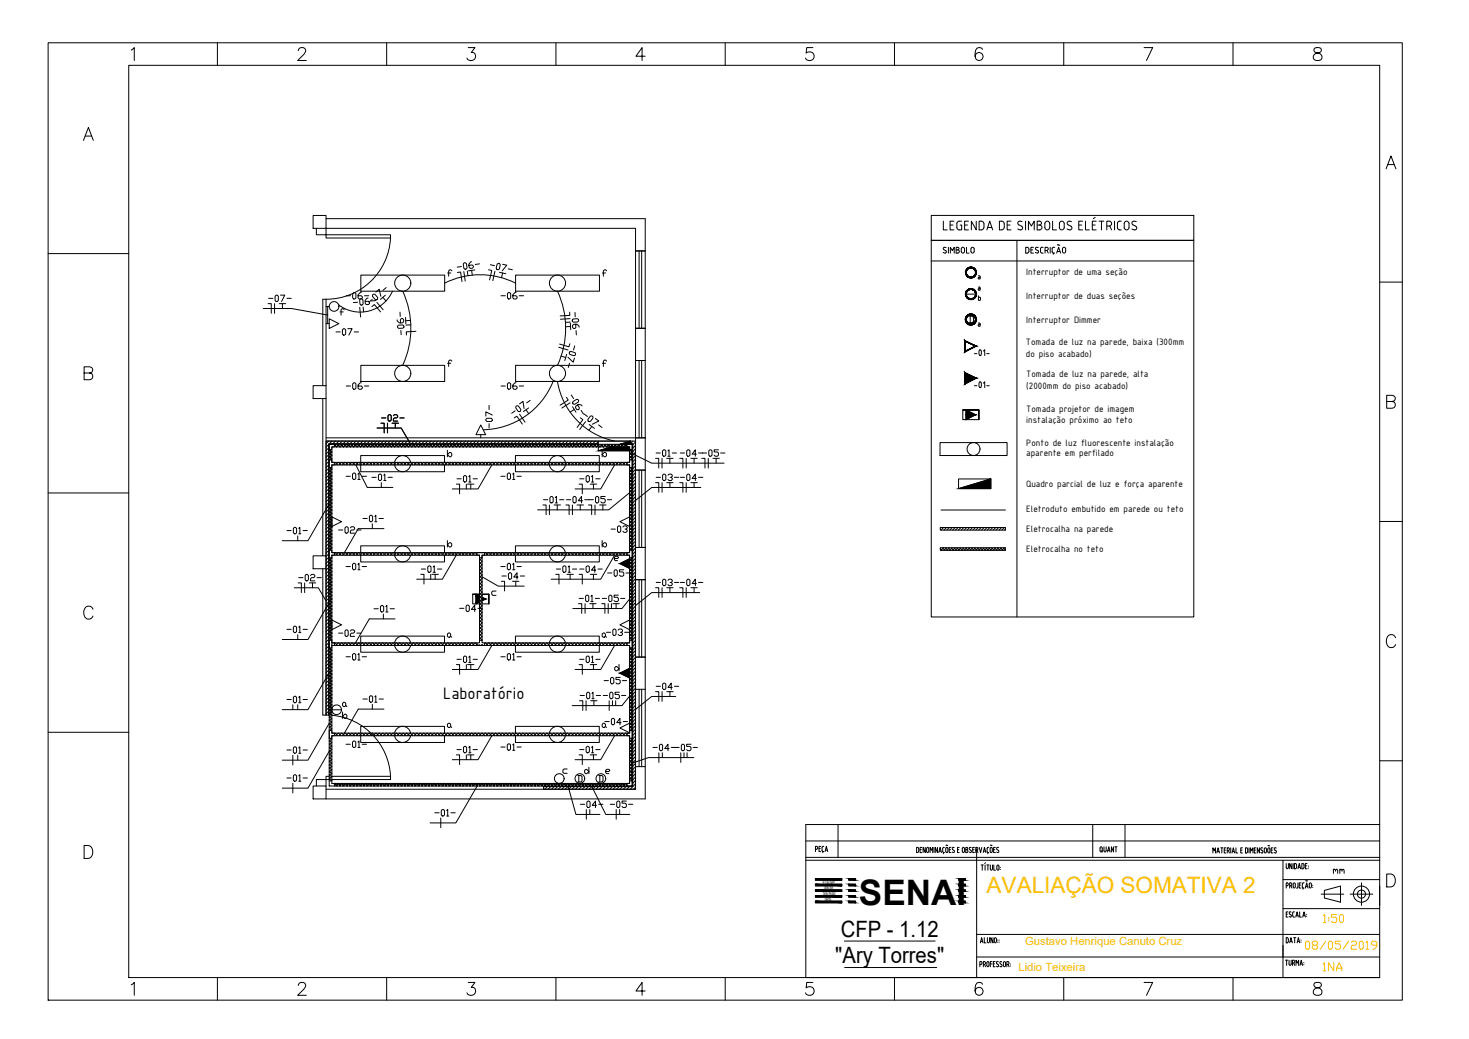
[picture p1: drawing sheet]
<svg xmlns="http://www.w3.org/2000/svg" width="1189mm" height="841mm" viewBox="0 0 1189 841" stroke-linecap="round" stroke-linejoin="round" font-family="sans-serif">
<defs><g id="words">
<text font-size="28.4" x="695" y="732">SENAI</text>
<text font-size="18.2" fill="#ffbf00" x="798" y="723">AVALIAÇÃO SOMATIVA 2</text>
<g font-size="18.2">
<text x="680" y="758">CFP - 1.12</text>
<text x="676" y="780">&quot;Ary Torres&quot;</text>
</g>
<text font-size="14.6" x="359" y="566">Laboratório</text>
<text font-size="10.6" x="467" y="299" transform="rotate(-90 467 299)">-07-</text>
<g font-size="10.6" fill="#ffbf00">
<text x="1070" y="748">1:50</text>
<text x="1056" y="769">08/05/2019</text>
<text x="1070" y="787">1NA</text>
</g>
<g font-size="10.1">
<text x="369" y="219">-06-</text>
<text x="396" y="220">-07-</text>
<text x="285" y="248">-06-</text>
</g>
<text font-size="9.7" x="470" y="272" transform="rotate(-90 470 272)">-06-</text>
<g font-size="9.3">
<text x="279" y="243">-06-</text>
<text x="405" y="243">-06-</text>
<text x="328" y="272" transform="rotate(-90 328 272)">-06-</text>
<text x="279" y="316">-06-</text>
<text x="405" y="316">-06-</text>
<text x="308" y="342">-02-</text>
<text x="400" y="347" transform="rotate(-90 400 347)">-07-</text>
<text x="279" y="389">-01-</text>
<text x="404" y="389">-01-</text>
<text x="300" y="390">-01-</text>
<text x="369" y="392">-01-</text>
<text x="468" y="392">-01-</text>
<text x="530" y="390">-03-</text>
<text x="550" y="390">-04-</text>
<text x="293" y="424">-01-</text>
<text x="273" y="433">-02-</text>
<text x="494" y="432">-03-</text>
<text x="279" y="462">-01-</text>
<text x="340" y="465">-01-</text>
<text x="404" y="462">-01-</text>
<text x="449" y="465">-01-</text>
<text x="468" y="465">-04-</text>
<text x="491" y="468">-05-</text>
<text x="241" y="471">-02-</text>
<text x="530" y="475">-03-</text>
<text x="550" y="475">-04-</text>
<text x="468" y="488">-01-</text>
<text x="486" y="488">-05-</text>
<text x="302" y="497">-01-</text>
<text x="371" y="496">-04-</text>
<text x="231" y="513">-01-</text>
<text x="490" y="516">-03-</text>
<text x="273" y="516">-02-</text>
<text x="279" y="536">-01-</text>
<text x="369" y="538">-01-</text>
<text x="404" y="536">-01-</text>
<text x="468" y="538">-01-</text>
<text x="488" y="555">-05-</text>
<text x="530" y="560">-04-</text>
<text x="293" y="570">-01-</text>
<text x="468" y="567">-01-</text>
<text x="487" y="567">-05-</text>
<text x="231" y="570">-01-</text>
<text x="231" y="611">-01-</text>
<text x="279" y="606">-01-</text>
<text x="369" y="611">-01-</text>
<text x="404" y="609">-01-</text>
<text x="468" y="611">-01-</text>
<text x="527" y="609">-04-</text>
<text x="545" y="609">-05-</text>
<text x="231" y="634">-01-</text>
<text x="351" y="662">-01-</text>
</g>
<g font-size="9.1" fill="#ffbf00">
<text x="830" y="765">Gustavo Henrique Canuto Cruz</text>
<text x="824" y="786">Lidio Teixeira</text>
</g>
<g font-size="8.8">
<text x="217" y="245">-07-</text>
<text x="271" y="272">-07-</text>
<text x="530" y="370">-01-</text>
<text x="550" y="370">-04-</text>
<text x="568" y="370">-05-</text>
<text x="439" y="408">-01-</text>
<text x="458" y="408">-04-</text>
<text x="476" y="408">-05-</text>
<text x="231" y="433">-01-</text>
<text x="405" y="470">-04-</text>
<text x="489" y="588">-04-</text>
<text x="469" y="655">-04-</text>
<text x="493" y="655">-05-</text>
</g>
<g font-size="8.1">
<text x="831" y="223">Interruptor de uma seção</text>
<text x="831" y="242">Interruptor de duas seções</text>
<text x="831" y="261">Interruptor Dimmer</text>
<text x="830" y="279">Tomada de luz na parede, baixa (300mm</text>
<text x="830" y="289">do piso acabado)</text>
<text x="831" y="306">Tomada de luz na parede, alta</text>
<text x="831" y="315">(2000mm do piso acabado)</text>
<text x="831" y="333">Tomada projetor de imagem</text>
<text x="831" y="342">instalação próximo ao teto</text>
<text x="831" y="361">Ponto de luz fluorescente instalação</text>
<text x="831" y="369">aparente em perfilado</text>
<text x="831" y="394">Quadro parcial de luz e força aparente</text>
<text x="831" y="415">Eletroduto embutido em parede ou teto</text>
<text x="831" y="431">Eletrocalha na parede</text>
<text x="831" y="446">Eletrocalha no teto</text>
</g>
<text font-size="7.9" x="889" y="691">QUANT</text>
<g font-size="7.1">
<text x="496" y="455">e</text>
<text x="276" y="573">a</text>
<text x="361" y="590">a</text>
<text x="486" y="590">a</text>
<text x="455" y="627">c</text>
<text x="489" y="628">e</text>
</g>
<text font-size="6.6" x="1078" y="708">mm</text>
<g font-size="3.8">
<text x="666" y="715">FIESP</text>
<text x="667" y="720">SESI</text>
<text x="666" y="724">SENAI</text>
<text x="667" y="729">IRS</text>
</g>
</g></defs>
<!-- layer: 050_Alvenaria -->
<path d="M253 174h11v11h-11zM264 177h258v26h-8v-18h-250v5h-8v-5M514 266h8v26h-8zM253 312h11v11h-11zM514 354h8v27h-8zM253 450h11v10h-11zM514 443h8v26h-8zM514 532h8v26h-8zM253 636h11v11h-11zM256 636v-5h8v5M264 639h250v-18h8v26h-258" fill="none" stroke="#000" stroke-width=".81"/>
<path d="M261 312v-70h3v70M261 323v127M264 323v127M264 354h250M264 357h250M261 460v119h3v-119" fill="none" stroke="#000" stroke-width=".81"/>
<!-- layer: 018_Portas_e_Janelas -->
<g fill="none" stroke="#000" stroke-width=".81">
<path d="M264 190h52v3h-52zM316 193a52 52 0 0 1-52 49M514 203v63M517 203v63M519 203v63M522 203v63M514 292v62M517 292v62M519 292v62M522 292v62M514 381v62M517 381v62"/>
<path d="M519 381v62M522 381v62M514 469h8v63h-8zM517 469v63M519 469v63M514 558v63M517 558v63M519 558v63M522 558v63M269 579a52 52 0 0 1 47 49M267 628h-3v3h3M269 628h47v3h-47"/>
</g>
<!-- layer: 018_Simbologia -->
<g fill="none" stroke="#000" stroke-width=".81">
<path d="M754 174h212v21h-212zM763 179v7h4M772 179h-3v7h3M778 179h-3l-1 2M784 179h-3v7h3M790 179v7l-4-7v7M818 179h-3v7h3M827 179h-1a1.7 1.7 0 0 0-2 1 1.7 1.7 0 0 0 1 2l2 1a1.8 1.8 0 0 1 0 3 1.8 1.8 0 0 1-3 0v-1M830 179v7M839 179h2a1.5 1.5 0 0 1 2 2 1.5 1.5 0 0 1-2 1 2 2 0 0 1 2 2 2 2 0 0 1-2 2h-2zM846 180a2 2 0 0 1 2-1 2 2 0 0 1 2 2v3a2 2 0 0 1-2 2 2 2 0 0 1-2-2zM852 179v7h3"/>
<path d="M867 179h-1a1.7 1.7 0 0 0-2 1 1.7 1.7 0 0 0 0 2l3 1a1.8 1.8 0 0 1 0 3 1.8 1.8 0 0 1-3 0v-1M876 179h-3v7h3M879 179v7h3M886 176l-1 1M887 179h-3v7h3M889 179h4M891 179v7M902 179v7M907 179h-2l-1 2 1 4 1 1h1M910 180a2 2 0 0 1 3-1 2 2 0 0 1 1 2v3a1.9 1.9 0 0 1-2 2 1.9 1.9 0 0 1-2-2v-3zM920 179h-1a1.7 1.7 0 0 0-3 1 1.7 1.7 0 0 0 1 2l2 1a1.8 1.8 0 0 1 0 3 1.8 1.8 0 0 1-3 0v-1M754 195h212v304h-212z"/>
<path d="M769 182h2M774 181v3M777 182h1v4h-3l-1-2M781 182h2M796 181l-1-2h-3v7l4-1v-4M799 186l2-7 2 7M799 184h4M813 181l-1-2h-3v7l3-1 1-4M815 182h2M823 195v304M832 186v-7l3 4 2-4v7M839 182h2"/>
<path d="M857 181a2 2 0 0 1 2-2 2 2 0 0 1 2 2v3a2 2 0 0 1-2 2 2 2 0 0 1-2-2M857 181v3M858 198h-2M873 182h2M884 182h2M896 183h2a2 2 0 0 0 2-2 2 2 0 0 0-2-2h-2v7M898 183l2 3M366 219l-1-1-2 1v5M375 220l2 7M378 219l1 4M382 219v4M395 218l3 1-2 8"/>
<path d="M401 220l-2 7M491 219l-1-1-2 1v5M754 211h212M766 200h-1a1.1 1.1 0 0 0-1 0 1.1 1.1 0 0 0 0 2l1 1a1.3 1.3 0 0 1 0 2 1.3 1.3 0 0 1-2-1M768 200v5M769 205v-5l2 3 1-3v5M774 202h1M775 202a1.3 1.3 0 0 1 1 2 1.3 1.3 0 0 1-1 1M775 202a1 1 0 0 0 1-1 1 1 0 0 0-1-1h-1v5h1M778 200l2 1 1 3a1.3 1.3 0 0 1-2 1 1.3 1.3 0 0 1-1-1zM782 200v5h2M786 201a1.3 1.3 0 0 1 1-1 1.3 1.3 0 0 1 1 1v3a1.3 1.3 0 0 1-1 1 1.3 1.3 0 0 1-1-1z"/>
<path d="M833 203l-2 2M833 202l-1-2h-2v5h1M833 202v1M834 202h2M836 200h-2v5h2M840 200a1.1 1.1 0 0 0-2 0 1.1 1.1 0 0 0 1 2l1 1a1.3 1.3 0 0 1 0 2 1.3 1.3 0 0 1-2-1M843 205h1M844 200h-1l-1 1v3l1 1M846 203h1a1.3 1.3 0 0 0 1-2 1.3 1.3 0 0 0-1-1h-1v5M847 203l1 2M850 200v5M854 200h-2v1v3l1 1"/>
<path d="M854 205h-1l-1 1M855 205l2-5 1 5M856 204h2M860 201a1.3 1.3 0 0 1 2-1 1.3 1.3 0 0 1 0 1v3a1.3 1.3 0 0 1-1 1 1.3 1.3 0 0 1-1-1zM292 223h68v13h-68zM304 236l3-2 1 6M312 239l-4 3M313 233l-3 2M362 221h3M370 221l3-1 1 8M407 221l-1 4M417 223h68v13h-68z"/>
<path d="M487 221h3M782 238h8M792 223h1M792 232h1M792 239v4h1M793 223v1v2h-1a.6 .6 0 0 1 0-1 .6 .6 0 0 1 0-1l1 1M793 232v1v2h-1a.6 .6 0 0 1 0-1h1M213 250h23l29 5M217 246h3v8M222 246v8M229 246v4M264 248h2"/>
<path d="M266 258l8 4-8 4zM275 252h3M279 251l-1-1h-1l-1 1v4M291 249l1 8M294 249v3M301 248l2-1 5 5M305 245l5 6M310 241l2 3M332 259l-4 1M461 253v2l-8 1M461 258h-7M784 256h3l1 1v3l-1 1h-3"/>
<path d="M785 256v5M792 241h1M793 241l1 1-1 1M264 262h2M332 263h-3M337 268l-8 1v2M461 278l-1 3-7-2M462 261h-4M462 264h-4M792 262h1M793 261v1v2h-1a.6 .6 0 0 1 0-1h1M292 296h68v13h-68z"/>
<path d="M362 294h3M366 292l-1-1-2 1v5M417 296h68v13h-68zM452 281l8 2M454 288l4 1M487 294h3M491 292l-1-1-2 1v5M789 286h2M793 283a2.8 2.8 0 0 1 0 5 4 4 0 0 1 0-5zM796 284l1-1v5M798 286h3M462 320l2 3"/>
<path d="M789 312h2M793 309a2.8 2.8 0 0 1 0 5 4 4 0 0 1 0-5zM796 310l1-1v5M798 312h3M416 338l2-1 5 6M417 333l-3 2M418 329h2l2 2-1 2h-2l-2-3zM420 327l3-2 1 6M420 335l5 7M426 332l2 3M428 330l-4 3M429 324l-3 2"/>
<path d="M458 322l2 2-7 4M461 326l-6 4M463 329l3 5M464 325l3-2 1 1v1l-3 2h-1zM465 331l-4 3M467 328l2 2v1h-2l-1-1v-1l2-2 3 1v1M470 338l2 2-5 6M470 332l2 3M473 335l2 2M478 337h2v1l-2 3h-1l-1-1zM482 339l3 2-6 2M779 332v8h13"/>
<path d="M782 332l8 4-8 4zM792 332v8v-8M792 332h-13h13M305 346h20l6 11M305 346h20l7 12M308 343h3v7M314 343v7M320 343v3M389 344l4 8h-8zM389 352v2M474 341l-5 7M477 344l4 3"/>
<path d="M479 345l-2 3M484 360v-3h26v3M484 344l3 2M510 357l-8 3M761 358h54v11h-54zM288 376l9 19h21M292 374v-5h68v5M292 376v6h68v-6M319 374a7 7 0 0 1 7-5 7 7 0 0 1 6 5M319 376a7 7 0 0 0 7 6 7 7 0 0 0 6-6M362 368l2-2 2 1v2l-1 1h-1zM362 364v6"/>
<path d="M398 376l-11 20h-21M417 374v-5h68v5M417 376v6h68v-6M445 374a7 7 0 0 1 6-5 7 7 0 0 1 7 5M445 376a7 7 0 0 0 6 6 7 7 0 0 0 7-6M484 362v3h26M487 364v6M489 366h1l1 1v2l-1 1h-1l-2-2zM495 362l-11 3M497 376l-11 20h-21M512 367l15 8h59M531 371h2v8"/>
<path d="M536 371v8M542 371v4M550 371h3v8M555 371v8M562 371v4M568 371h3v8M573 371v8M580 371v4M309 391v4M369 392h3v8M377 392v4M381 392v4"/>
<path d="M469 392h2v8M480 392v4M510 399l-17 14h-58M531 391h2v7M536 391v7M542 391v4M550 391h3v7M555 391v7M562 391v4M567 395h-40l-13 10M802 388l-26 8h26v-8h-26v8M266 408l-17 30h-21"/>
<path d="M269 418l7 4-7 4zM439 409h3v8M445 409v8M451 409v4M458 409h3v8M463 409v8M470 409v4M476 409h3v8M482 409v8M488 409v4M762 413h52M241 434v4"/>
<path d="M301 424v4M311 428h-21l-11 19M362 438v5M487 438v5M502 422l8-4v8zM761 427h53v2h-53zM761 427h.1M764 427l-2 2M766 427l-2 2M768 427l-2 2M771 427l-2 2M773 427l-2 2"/>
<path d="M775 427l-2 2M778 427l-2 2M780 427l-2 2M782 427l-2 2M785 427l-2 2M787 427l-2 2M789 427l-2 2M792 427l-2 2M794 427l-2 2M796 427l-2 2M799 427l-2 2M801 427l-2 2"/>
<path d="M803 427l-2 2M806 427l-2 2M808 427l-2 2M811 427l-3 2M813 427l-2 2M814 428l-1 1M292 447v-5h68v5M292 449v6h68v-6M319 447a7 7 0 0 1 7-5 7 7 0 0 1 6 5M319 449a7 7 0 0 0 7 6 7 7 0 0 0 6-6M362 441l2-2h1l1 1v2l-2 1zM369 449l-11 20h-21"/>
<path d="M417 447v-5h68v5M417 449v6h68v-6M445 447a7 7 0 0 1 6-5 7 7 0 0 1 7 5M445 449a7 7 0 0 0 6 6 7 7 0 0 0 7-6M487 441l2-2h1l1 1v2l-2 1zM497 449l-11 20h-40M502 456l8-4v8zM761 443h53v2h-53zM761 444l1 1M761 443v1M763 443l2 2M764 443l-2 2"/>
<path d="M765 443l2 2M766 443l-2 2M767 443l2 2M768 443l-2 2M770 443l2 2M771 443l-2 2M772 443l2 2M773 443l-2 2M774 443l2 2M775 443l-2 2M777 443l2 2M778 443l-2 2"/>
<path d="M779 443l2 2M780 443l-2 2M781 443l2 2M782 443l-2 2M784 443l2 2M785 443l-2 2M786 443l2 2M787 443l-2 2M788 443l2 2M789 443l-2 2M791 443l2 2M792 443l-2 2"/>
<path d="M793 443l2 2M794 443l-2 2M795 443l3 2M796 443l-2 2M798 443l2 2M799 443l-2 2M800 443l2 2M801 443l-2 2M802 443l3 2M803 443l-2 2M805 443l2 2M806 443l-2 2"/>
<path d="M807 443l2 2M808 443l-2 2M809 443l3 2M811 443l-3 2M812 443l2 2M813 443l-2 2M814 445h-1M238 476h20l6 10M241 472h3v8M247 472v8M253 472v4M341 465h2v8"/>
<path d="M349 465v4M352 465v4M390 467l13 7h21M401 478h-2l-1 1v2l1 1h2M406 471h2v7M417 471v3M450 465h2v8M461 465v4M469 465h2v8M480 465v4M531 476h2v8M536 476v8"/>
<path d="M542 476v4M550 476h3v8M555 476v8M562 476v4M566 480h-39l-13 10M266 488l-17 30h-21M310 497v4M383 481v8h5M388 481h-5h5M388 482l-3-1v8M390 481h6h-6M390 483l3 2-3 1"/>
<path d="M390 489h6M396 481v8v-8M468 489h3v7M473 489v7M480 489v4M487 489h3v7M492 489v7M495 489v4M499 489v4M510 485l-7 8h-39M241 514v4M269 502l7 4-7 4z"/>
<path d="M320 501h-21l-11 19M362 513l2-1 1 1v2l-2 1-1-1zM365 515l1 1M502 506l8-4v8zM292 520v-5h68v5M292 522v6h68v-6M319 520a7 7 0 0 1 7-5 7 7 0 0 1 6 5M319 522a7 7 0 0 0 7 6 7 7 0 0 0 6-6M369 538h3v8M377 538v4M381 538v4M398 522l-11 20h-21"/>
<path d="M417 520v-5h68v5M417 522v6h68v-6M445 520a7 7 0 0 1 6-5 7 7 0 0 1 7 5M445 522a7 7 0 0 0 6 6 7 7 0 0 0 7-6M469 538h2v8M480 538v4M497 522l-11 20h-21M501 538v5M266 545l-17 29h-21M498 540h1l2 1-2 2h-1v-1zM502 545l8-4v8zM531 560h2v8"/>
<path d="M536 560v8M542 560v4M237 570v4M241 570v4M269 575h7M277 580l2-2 2 1v2l-1 1h-1zM277 576v6M301 570v4M311 574h-21l-11 19M469 567h3v8M474 567v8M481 567v4"/>
<path d="M493 567v8M496 567v4M498 567v4M510 563l-7 8h-40M547 564h-20l-13 10M266 585l-17 30h-21M292 593v-5h68v5M292 596v5h68v-5M319 593a7 7 0 0 1 7-5 7 7 0 0 1 6 5M319 596a7 7 0 0 0 7 5 7 7 0 0 0 6-5M398 596l-11 19h-21M417 593v-5h68v5"/>
<path d="M417 596v5h68v-5M445 593a7 7 0 0 1 6-5 7 7 0 0 1 7 5M445 596a7 7 0 0 0 6 5 7 7 0 0 0 7-5M497 596l-11 19h-21M502 589l8-4v8zM237 611v8M241 611v4M266 608l-17 30h-21M369 611h3v8M377 611v4M381 611v4M469 611h2v8"/>
<path d="M480 611v4M533 609v8M536 609v4M551 609v8M554 609v4M556 609v4M562 613h-37l-13 5M237 634v8M386 636l-17 30h-21M460 636l6 23h20M468 628h2l1 1v3l-1 1h-2M468 628v5"/>
<path d="M473 624l2-1 2 2-2 1h-1l-1-1zM477 621v5M479 636l11 23h20M485 628h2l1 1v3l-1 1h-2M485 628v5M475 655v8M477 655v4M499 655v8M501 655v4M357 662v8"/>
<circle cx="326" cy="229" r="7"/>
<circle cx="451" cy="229" r="7"/>
<circle cx="270" cy="248" r="4"/>
<circle cx="326" cy="302" r="7"/>
<circle cx="451" cy="302" r="7"/>
<circle cx="788" cy="363" r="5"/>
<circle cx="272" cy="575" r="4"/>
<circle cx="453" cy="630" r="4"/>
<circle cx="469" cy="630" r="4"/>
<circle cx="486" cy="630" r="4"/>
</g>
<!-- layer: 018_Eletroduto -->
<path d="M318 236a29 29 0 0 1-44 11M326 236a71 71 0 0 1 0 60M360 229a64 64 0 0 1 57 0M451 236a71 71 0 0 1 0 60M265 248v14M448 309a62 62 0 0 1-57 39M451 309a59 59 0 0 0 46 48" fill="none" stroke="#000" stroke-width=".81"/>
<!-- layer: 018_Simbologia -->
<g fill="#000" stroke="#000" stroke-width=".81">
<path d="M502 360l8-3v3zM776 396l26-8v8zM385 481l3 1h-3zM385 482h3v5z"/>
<path d="M786 234h1zM786 234h1zM785 234h1zM785 234h1zM784 234h1zM784 234h1zM783 235l1-1v1zM783 235h1zM783 235h1zM783 235h1zM783 235l-1 1zM782 236l1-1zM782 236h1h-1zM782 236h1zM782 236v1zM782 237v1zM782 237v1zM782 238v1zM782 238v1zM782 239v1zM782 239v1zM782 240h1v1zM783 240v1zM783 241v1zM783 241v1zM784 241v1h-1zM784 241v1zM784 242h1h-1zM784 242h1zM785 242h1h-1zM785 242h1zM786 242h1h-1zM786 242h1zM787 242h1h-1zM787 242h1zM788 241h1l-1 1zM788 241h1zM788 241l1-1v1zM789 240l-1 1 1-1zM789 240h1h-1zM789 240h1zM789 240l1-1v1zM789 239v1l1-1zM790 238v1h-1zM790 238l-1 1 1-1zM790 237v1zM789 237l1 1v-1zM790 236v1h-1zM789 237l1-1zM789 236h1l-1 1zM789 236v1v-1zM789 235v1zM789 235v1zM788 235h1h-1zM787 234l1 1zM787 234l1 1zM787 234v1zM787 234v1z"/>
<path d="M790 221h-1zM790 221h-1h1zM790 220v1zM789 220l1 1v-1zM790 219v1h-1zM789 219v1l1-1zM789 218l1 1h-1zM789 218v1v-1zM788 217l1 1h-1zM788 217v1zM787 217h1zM787 217h1zM787 216v1zM787 216v1zM786 216h1v1zM786 216l1 1zM785 216h1v1zM785 216l1 1zM784 217l1-1v1zM784 217h1zM783 217h1zM783 217h1zM783 218v-1h1zM783 218l1-1zM783 218h-1zM782 218h1zM782 218h1l-1 1zM782 219l1-1zM782 219v1zM782 220v-1zM782 220v1zM782 220v1zM782 221v1zM782 221v1zM782 222v1zM782 222v1zM782 223h1v1zM783 223v1v-1zM783 224v-1v1zM783 223v1zM784 224v1l-1-1zM784 224v1v-1zM784 224l1 1h-1zM784 224l1 1zM785 224l1 1h-1zM785 224l1 1zM786 224l1 1h-1zM786 224l1 1v-1zM787 224v1zM787 224v1zM787 224h1l-1 1zM787 224h1zM788 224h1h-1zM788 224h1zM788 223h1v1zM789 223h-1h1zM789 223l1-1-1 1zM789 222v1l1-1zM789 222l1-1v1zM789 221v1l1-1z"/>
<path d="M790 259h-1zM790 259h-1h1zM790 258v1zM789 258l1 1v-1zM790 257v1h-1zM789 257v1l1-1zM789 256l1 1h-1zM789 256v1v-1zM788 255l1 1h-1zM788 255v1zM787 255h1zM787 255h1zM787 254v1zM787 254v1zM786 254h1l-1 1zM786 254v1zM785 254h1v1zM785 254l1 1zM784 255l1-1v1zM784 255h1zM783 255h1zM783 255h1zM783 256v-1h1zM783 256l1-1zM783 256h-1zM782 256h1zM782 256h1l-1 1zM782 257l1-1zM782 257v1zM782 258v-1zM782 258l-1 1zM782 258l-1 1zM781 259h1zM782 259v1zM782 259v1zM782 260v1zM782 260v1zM782 261h1v1zM783 261v1zM783 262v-1v1zM783 261v1h1zM784 262v1l-1-1zM784 262v1zM784 262l1 1h-1zM784 262l1 1zM785 262l1 1h-1zM785 262l1 1zM786 262l1 1h-1zM786 262l1 1-1-1zM786 262l1 1zM786 262l1 1zM787 262h1l-1 1zM787 262h1zM788 262h1h-1zM788 262h1zM788 261h1v1zM789 261h-1h1zM789 261l1-1-1 1zM789 260v1l1-1zM789 260l1-1v1zM789 259v1l1-1z"/>
<path d="M790 259h-1zM790 259h-1h1zM790 258v1zM789 258l1 1v-1zM790 257v1h-1zM789 257v1l1-1zM789 256l1 1h-1zM789 256v1v-1zM788 255l1 1h-1zM788 255v1zM787 255h1zM787 255h1zM787 254v1zM787 254v1zM786 254h1l-1 1zM786 254v1zM785 254h1v1zM785 254l1 1zM784 255l1-1v1zM784 255h1zM783 255h1zM783 255h1zM783 256v-1h1zM783 256l1-1zM783 256h-1zM782 256h1zM782 256h1l-1 1zM782 257l1-1zM782 257v1zM782 258v-1zM782 258l-1 1zM782 258l-1 1zM781 259h1zM782 259v1zM782 259v1zM782 260v1zM782 260v1zM782 261h1v1zM783 261v1zM783 262v-1v1zM783 261v1h1zM784 262v1l-1-1zM784 262v1zM784 262l1 1h-1zM784 262l1 1zM785 262l1 1h-1zM785 262l1 1zM786 262l1 1h-1zM786 262l1 1-1-1zM786 262l1 1zM786 262l1 1zM787 262h1l-1 1zM787 262h1zM788 262h1h-1zM788 262h1zM788 261h1v1zM789 261h-1h1zM789 261l1-1-1 1zM789 260v1l1-1zM789 260l1-1v1zM789 259v1l1-1z"/>
<path d="M781 276v8v-8zM781 276v8v1zM781 284v1l8-5zM781 285l8-5h1zM781 276l8 4h1zM781 276l9 4-9-4z"/>
<path d="M781 302l9 4h-9zM781 306v4l9-4z"/>
<path d="M781 301v9v-8zM781 301v9v1zM781 310v1l8-5zM781 311l8-5h1zM781 302l8 4h1zM781 301l9 5-9-4z"/>
<path d="M782 332l8 4h-8zM782 336v4l8-4z"/>
<path d="M495 362l15 3v-3zM484 365l11-3 15 3z"/>
<path d="M502 456l8-4v4zM502 456l8 4v-4z"/>
<path d="M385 482v5h3zM385 487h3l-3 2z"/>
<path d="M390 483l3 2h-3zM390 485v1l3-1z"/>
<path d="M502 545l8-4v4zM502 545l8 4v-4z"/>
</g>
<!-- layer: Cota -->
<g fill="none" stroke="#000" stroke-width=".81">
<path d="M39 35h1096v775h-1096zM660 711h21v1h-21zM660 716h21v1h-21zM687 716h5v1h-5zM687 711h5v1h-5zM776 716h5v1h-5zM776 711h5v1h-5zM660 720h21v2h-21zM660 725h21v1h-21zM660 729h21v2h-21zM687 729h5v2h-5zM687 725h5v1h-5z"/>
<path d="M687 720h5v2h-5zM776 729h5v2h-5zM776 725h5v1h-5zM776 720h5v2h-5z"/>
</g>
<!-- layer: Legenda -->
<g fill="none" stroke="#000" stroke-width=".81">
<path d="M176 35v18M379 39h5l-3 4a3 3 0 0 1 4 3 3 3 0 0 1-5 3l-1-1-1-1M450 35v18M587 35v18M861 35v18M926 39h7l-5 10M998 35v18M1064 39a2.1 2.1 0 0 0 1 4 4 4 0 0 1 5 4 4 4 0 0 1-4 2 4 4 0 0 1-3-3 5 5 0 0 1 5-3 2.1 2.1 0 0 0 1-4h-2zM104 53h1013v738h-1013zM106 41l3-2v10M522 46h-7l5-7v10M795 40a3 3 0 0 0-4-1 8 8 0 0 0 0 9 3 3 0 0 0 4-1 3 3 0 0 0-2-4 3 3 0 0 0-4 3"/>
<path d="M68 114l4-11 4 11M69 110h5M1122 137l4-11 4 11M1123 133h5M39 205h65M1117 228h18M68 302l6-1a2.4 2.4 0 0 0 0-4h-6v10h5a2.7 2.7 0 0 0 2-2 2.7 2.7 0 0 0-2-3M1122 325l6-1a2.4 2.4 0 0 0 0-3l-6-1v10h5a2.7 2.7 0 0 0 2-2 2.7 2.7 0 0 0-2-3M39 399h65M1117 422h18M75 493a4 4 0 0 0-4-2 4 4 0 0 0-3 4 5 5 0 0 0 1 5 5 5 0 0 0 5 1l1-2M1129 516a4 4 0 0 0-4-2 4 4 0 0 0-3 4 5 5 0 0 0 1 5 5 5 0 0 0 5 1l1-2"/>
<path d="M39 593h65M1117 616h18M68 684h4a6 6 0 0 1 3 6 6 6 0 0 1-3 5h-4zM1117 717v16M1122 707h4a6 6 0 0 1 3 6 6 6 0 0 1-3 5h-4zM106 797l3-2v11M176 791v19M379 795h5l-3 4a3 3 0 0 1 4 4 3 3 0 0 1-5 3l-1-1-1-1M450 791v19M587 791v19M652 791h465M795 797a3 3 0 0 0-4-1 8 8 0 0 0 0 9 3 3 0 0 0 4-1 3 3 0 0 0-2-5 3 3 0 0 0-4 3"/>
<path d="M861 791v19M926 795h7l-5 11M998 791v19M1064 796a2.1 2.1 0 0 0 1 3 4 4 0 0 1 5 5 4 4 0 0 1-4 2 4 4 0 0 1-3-4 5 5 0 0 1 5-3 2.1 2.1 0 0 0 1-3l-2-1zM522 802h-7l5-7v11"/>
</g>
<!-- layer: 025 -->
<path d="M790 687v104M1038 696v95M1038 712h79M1038 735h79M790 756h327M790 775h327" fill="none" stroke="#000" stroke-width=".81"/>
<!-- layer: 050 -->
<g fill="none" stroke="#000" stroke-width=".81">
<path d="M678 667v27M884 667v27M910 667v27M1117 667h-465v124M652 696h465M652 681h465M652 694h465M1072 721l13-4v13l-13-3z"/>
<circle cx="1102" cy="724" r="7"/>
<circle cx="1102" cy="724" r="3"/>
</g>
<!-- layer: 018 -->
<g fill="none" stroke="#000" stroke-width=".81">
<path d="M660 687h1a1.2 1.2 0 0 0 1-1 1.2 1.2 0 0 0-1-1h-1v4M663 687h1M664 685h-1v4h1M666 689v1M666 689h1M667 685l-2 1v3h1M668 689l1-4 1 4M668 688h2M744 687l-1-1h-1v4h1l1-3M745 688h1M746 686h-1v4h1M749 686v4l-2-4v4"/>
<path d="M750 686h1l1 3a.9 .9 0 0 1-1 1 .9 .9 0 0 1-1-1zM753 690v-4l1 2 1-2v4M756 686v4M759 686v4l-2-4v4M760 690l1-4 1 4M760 689h2M764 690l-1 1M764 686h-1v1v2l1 1M766 686h1v3a.9 .9 0 0 1-1 1 .9 .9 0 0 1-1-1zM767 684h-1M768 688h1M770 686h-2v4h2"/>
<path d="M771 686h1M771 686v1l1 2a1 1 0 0 1 0 1 1 1 0 0 1-1 0M775 688h1M776 686h-1v4h1M779 686h1v3a.9 .9 0 0 1 0 1 .9 .9 0 0 1-1-1zM782 686a1 1 0 0 1 1 1 1 1 0 0 1-1 1 1.2 1.2 0 0 1 1 1 1.2 1.2 0 0 1-1 1zM782 688h.1M786 686a1 1 0 0 0-1 0 1 1 0 0 0 0 2l1 1a1 1 0 0 1 0 1 1 1 0 0 1-2 0M787 688h1M789 686h-2v4h2M790 688h1a1.2 1.2 0 0 0 0-1 1.2 1.2 0 0 0 0-1h-1v4M791 688v2"/>
<path d="M793 686l1 4 1-4M796 690l1-4 1 4M796 689h1M798 698l-1 1M800 690l-1 1M800 690h.1M800 686l-1 1v2l1 1M802 686h1v3a.9 .9 0 0 1-1 1 .9 .9 0 0 1-1-1zM803 684h-2M804 688h1M806 686h-2v4h2M807 688l1 1a1 1 0 0 1 0 1 1 1 0 0 1-1 0"/>
<path d="M808 686a1 1 0 0 0-1 0 1 1 0 0 0 0 2M982 690v-4l1 3 1-3v4M985 690l1-4 1 4M985 689h2M988 686h2M989 686v4M991 688h1M992 686h-1v4h1M993 689h1a1.2 1.2 0 0 0 1-2 1.2 1.2 0 0 0-1-1h-1v4M994 689l1 1M996 686v4M997 690l1-4 1 4"/>
<path d="M997 689h2M1000 686v4h2M1004 688h1M1006 686h-2v4h2M1008 686h1l1 1v3h-1h-1zM1011 686v4M1012 690v-4l1 3 1-3v4M1015 688h1M1016 686h-1v4h1M1019 686v4l-1-4v4M1021 686l-1 2 2 1a1 1 0 0 1 0 1 1 1 0 0 1-2 0M1021 686h1"/>
<path d="M1023 687a.9 .9 0 0 1 1-1 .9 .9 0 0 1 1 1M1023 687v2a.9 .9 0 0 0 1 1 .9 .9 0 0 0 1-1v-2M1026 687a.9 .9 0 0 1 1-1 .9 .9 0 0 1 1 1M1026 687v2a.9 .9 0 0 0 1 1 .9 .9 0 0 0 1-1v-2M1026 685h1M1027 685h1M1029 688h1M1030 686h-1v4h1M1032 686l-1 2 2 1a1 1 0 0 1 0 1 1 1 0 0 1-2 0M1032 686h1M1041 699v3a.9 .9 0 0 0 1 1 .9 .9 0 0 0 1-1M1043 699v3"/>
<path d="M1046 699v4l-2-4v4M1047 699v4M1048 699h1v1v2v1h-1zM1054 699h1v1v2v1h-1zM1058 699h-2v4h2M794 700h2M795 700v4M797 700v4M799 700h1M800 700v4M801 700v3a.9 .9 0 0 0 1 1 .9 .9 0 0 0 1-1v-3M804 700v4h2"/>
<path d="M807 700h1v3a.9 .9 0 0 1 0 1 .9 .9 0 0 1-1-1zM810 702h.1M810 704h.1M1041 717h1a1.2 1.2 0 0 0 1-1 1.2 1.2 0 0 0-1-1h-1v4M1044 717h1a1.2 1.2 0 0 0 0-1 1.2 1.2 0 0 0 0-1h-1v4M1045 717l1 2M1047 715h1v3a.9 .9 0 0 1-1 1 .9 .9 0 0 1 0-1zM1050 715v3l-1 1M1050 703l2-4 1 4M1051 702h1M1051 716h2M1053 715h-2v4h2"/>
<path d="M1055 719l-1 1M1055 719h.1M1055 715h-1v3l1 1M1056 719l1-4 2 4M1056 701h1M1057 718h1M1058 713h-1M1059 701h.1M1059 703h.1M1060 715h1v3a.9 .9 0 0 1-1 1 .9 .9 0 0 1 0-1zM1062 716v1M1062 718h.1"/>
<path d="M1041 740h1M1042 738h-1v4h1M1045 738a1 1 0 0 0-2 0 1.1 1.1 0 0 0 1 2l1 1a1 1 0 0 1 0 1 1 1 0 0 1-2 0M1048 738h-1l-1 1v3h2M1052 738v4h1M1057 740h.1M797 759v4h1M799 759v3M801 759v3a.9 .9 0 0 1-1 1 .9 .9 0 0 1-1-1M804 759v4l-2-4v4M805 759h1v3a.9 .9 0 0 1 0 1 .9 .9 0 0 1-1-1zM1041 759h1l1 1v2l-1 1h-1z"/>
<path d="M1047 759h2M1048 759v4M1049 742l1-4 1 4M1049 741h1M1054 742l1-4 1 4M1055 741h1M1057 742h.1M793 763l1-4 2 4M794 762h1M799 779h1v2a1 1 0 0 1 0 2 1.1 1.1 0 0 1-1-2zM803 778h-2v5M805 778h-1v5h1"/>
<path d="M808 761h.1M808 763h.1M808 779a1 1 0 0 0-2 0 1 1 0 0 0 1 1M809 761h.1M809 763h.1M811 779a1 1 0 0 0-2 0 1 1 0 0 0 1 1l1 1a1 1 0 0 1 0 1 1 1 0 0 1-2 0M812 779h2v2a1.1 1.1 0 0 1-1 2 1.1 1.1 0 0 1-1-2zM1040 777h2M1041 777v4M1043 777v3a.9 .9 0 0 0 1 1 .9 .9 0 0 0 1-1v-3M1044 763l1-4 1 4M1044 762h2"/>
<path d="M1046 780h1a1.2 1.2 0 0 0 1-2 1.2 1.2 0 0 0-1-1h-1v4M1047 780l1 1M1050 763l1-4 1 4M1050 762h2M1055 779h.1M793 781h1M794 781a1.2 1.2 0 0 0 1-1 1.2 1.2 0 0 0-1-2h-1v5M796 781h1M797 781a1.2 1.2 0 0 0 1-1 1.2 1.2 0 0 0-1-2h-1v5M797 781l1 2M801 780h2M804 780h1"/>
<path d="M807 780l1 1a1 1 0 0 1 0 1 1 1 0 0 1-2 0M815 781h1M816 781a1.2 1.2 0 0 0 1-1 1.2 1.2 0 0 0-1-2h-1v5M816 781l1 2M818 780h.1M818 782h.1M1049 781v-4l1 3 1-3v4M1052 781l1-4 1 4M1052 780h2M1055 781h.1"/>
</g>
<!-- layer: LCENTRO -->
<path d="M1102 715v18M1069 724h19M1093 724h18" fill="none" stroke="#000" stroke-width=".81"/>
<!-- layer: 0 -->
<path d="M683 762h74M684 783h74" fill="none" stroke="#000" stroke-width=".81"/>
<!-- layer: Cota -->
<g fill="#000" stroke="#000" stroke-width=".81">
<path d="M660 711l21 1v-1zM660 711l21 1h-21z"/>
<path d="M660 716l21 1v-1zM660 716l21 1h-21z"/>
<path d="M687 711l5 1v-1zM687 711l5 1h-5z"/>
<path d="M687 716l5 1v-1zM687 716l5 1h-5z"/>
<path d="M776 711l5 1v-1zM776 711l5 1h-5z"/>
<path d="M776 716l5 1v-1zM776 716l5 1h-5z"/>
<path d="M660 720l21 2v-2zM660 720l21 2h-21z"/>
<path d="M660 725l21 1v-1zM660 725l21 1h-21z"/>
<path d="M660 729l21 2v-2zM660 729l21 2h-21z"/>
<path d="M687 720l5 2v-2zM687 720l5 2h-5z"/>
<path d="M687 725l5 1v-1zM687 725l5 1h-5z"/>
<path d="M687 729l5 2v-2zM687 729l5 2h-5z"/>
<path d="M776 720l5 2v-2zM776 720l5 2h-5z"/>
<path d="M776 725l5 1v-1zM776 725l5 1h-5z"/>
<path d="M776 729l5 2v-2zM776 729l5 2h-5z"/>
</g>
<!-- layer: Texto -->
<path d="M313 35v18M658 39h-5l-1 4a4 4 0 0 1 6 0 4 4 0 0 1-1 5 4 4 0 0 1-5-1M724 35v18M241 41l1-2h3a2.6 2.6 0 0 1 2 4l-6 6h7M241 798l1-2 3-1a2.5 2.5 0 0 1 2 4l-6 7h7M313 791v19M658 795h-5l-1 5a4 4 0 0 1 6 0 4 4 0 0 1-1 5 4 4 0 0 1-5-1M724 791v19" fill="none" stroke="#000" stroke-width=".81"/>
<!-- layer: 018_Eletrocalha -->
<g fill="none" stroke="#000" stroke-width=".81">
<path d="M266 360l-2 2M266 357l-2 2M266 360h246v276h-246zM266 360h5v2h-2v2h-3zM269 357l-2 2M271 360l1 2M272 357l-3 2M272 360l-1 1M273 360l2 2 2-2M274 357l-2 2M274 360l-2 2M276 360l2 2"/>
<path d="M277 357l-2 2M279 360l2 2M280 357l-2 2M280 360l-2 2M281 360l2 2 2-2M283 357l-2 2M283 360l-2 2M284 360l2 2M285 357l-2 2M287 360l2 2M288 357l-2 2M288 360l-2 2"/>
<path d="M290 360l2 2 2-2M291 357l-2 2M291 360l-2 2M293 360l2 2M294 357l-2 2M295 360l2 2M296 357l-2 2M297 360l-3 2M298 360l2 2 2-2M299 357l-2 2M299 360l-2 2M301 360l2 2 2-2"/>
<path d="M302 357l-2 2M304 360l2 2M305 357l-2 2M306 360l2 2 2-2M307 357l-2 2M308 360l-2 2M309 360l2 2 2-2M310 357l-2 2M312 360l2 2M313 357l-2 2M315 360l2 2M316 357l-2 2"/>
<path d="M316 360l-2 2M317 360l2 2 2-2M319 357l-3 2M319 360l-2 2M320 360l2 2M321 357l-2 2M323 360l2 2M324 357l-2 2M324 360l-2 2M326 360l2 2 2-2M327 357l-2 2M327 360l-2 2"/>
<path d="M329 360l2 2M330 357l-2 2M331 360l2 2M332 357l-2 2M333 360l-3 2M334 360l2 2 2-2M335 357l-2 2M335 360l-2 2M337 360l2 2M338 357l-2 2M340 360l2 2M341 357l-2 2"/>
<path d="M341 360l-2 2M342 360l2 2 2-2M343 357l-2 2M344 360l-2 2M345 360l2 2 2-2M346 357l-2 2M348 360l2 2M349 357l-2 2M351 360l2 2 2-2M352 357l-2 2M352 360l-2 2M353 360l2 2 2-2"/>
<path d="M355 357l-3 2M356 360l2 2M357 357l-2 2M359 360l2 2M360 357l-2 2M360 360l-2 2M362 360l2 2 2-2M363 357l-2 2M363 360l-2 2M364 360l3 2M366 357l-2 2M367 360l2 2"/>
<path d="M368 357l-2 2M369 360l-3 2M370 360l2 2 2-2M371 357l-2 2M371 360l-2 2M373 360l2 2M374 357l-2 2M376 360l2 2M377 357l-2 2M377 360l-2 2M378 360l2 2 2-2M379 357l-2 2"/>
<path d="M380 360l-2 2M381 360l2 2M382 357l-2 2M384 360l2 2M385 357l-2 2M385 360l-2 2M387 360l2 2 2-2M388 357l-2 2M388 360l-2 2M389 360l2 2M391 357l-3 2M392 360l2 2"/>
<path d="M393 357l-2 2M393 360l-2 2M395 360l2 2 2-2M396 357l-2 2M396 360l-2 2M398 360l2 2M399 357l-2 2M400 360l3 2M402 357l-3 2M402 360l-2 2M403 360l2 2 2-2M404 357l-2 2"/>
<path d="M404 360l-2 2M406 360l2 2M407 357l-2 2M409 360l2 2M410 357l-2 2M410 360l-2 2M412 360l2 2 2-2M413 357l-2 2M413 360l-2 2M414 360l2 2M415 357l-2 2M417 360l2 2"/>
<path d="M418 357l-2 2M418 360l-2 2M420 360l2 2 2-2M421 357l-2 2M421 360l-2 2M423 360l2 2M424 357l-2 2M425 360l2 2M427 357l-3 2M427 360l-2 2M428 360l2 2 2-2M429 357l-2 2"/>
<path d="M429 360l-2 2M431 360l2 2M432 357l-2 2M434 360l2 2M435 357l-2 2M435 360l-2 2M436 360l2 2 2-2M438 357l-3 2M438 360l-2 2M439 360l2 2M440 357l-2 2M442 360l2 2"/>
<path d="M443 357l-2 2M443 360l-2 2M445 360l2 2 2-2M446 357l-2 2M446 360l-2 2M448 360l2 2M449 357l-2 2M450 360l2 2M451 357l-2 2M452 360l-3 2M453 360l2 2 2-2M454 357l-2 2"/>
<path d="M454 360l-2 2M456 360l2 2 2-2M457 357l-2 2M459 360l2 2M460 357l-2 2M461 360l2 2M462 357l-2 2M463 360l-2 2M464 360l2 2 2-2M465 357l-2 2M465 360l-2 2M467 360l2 2"/>
<path d="M468 357l-2 2M470 360l2 2M471 357l-2 2M471 360l-2 2M472 360l2 2 2-2M474 357l-3 2M474 360l-2 2M475 360l2 2M476 357l-2 2M478 360l2 2M479 357l-2 2M479 360l-2 2"/>
<path d="M481 360l2 2 2-2M482 357l-2 2M482 360l-2 2M483 360l3 2zM484 357h-220v222M484 359h-218v220M484 357l-1 2M486 360l2 2M488 360l-3 2M489 360l2 2 2-2M490 360l-2 2M492 360l2 2 2-2"/>
<path d="M495 360l2 2M497 360l2 2 2-2M499 360l-2 2M500 360l2 2 2-2M503 360l2 2M506 360l1 1M507 360l-2 2M507 360h5v4h-2v-2h-3zM510 357v2h2v278h-72v2h74v-282M512 357l-2 2M514 358l-2 2M266 363l-2 2"/>
<path d="M266 365l-2 2M266 368l-2 2M266 371l-2 2M266 374l-2 2M266 376l-2 3M266 379l-2 2M266 372h3v2h2v2h-2v2h-3zM266 370l3 2M266 367l3 2M266 364l3 2M267 378l-1 1M267 378l2 2"/>
<path d="M268 364l-2 1M269 362h241v12h-241zM269 366l-3 2M269 368l-3 2M269 371l-2 1M269 379l-3 2M269 376h241v71h-241zM271 374v1M271 374l2 2M274 374l-2 2M274 374l2 2M276 374l-2 2"/>
<path d="M277 374l2 2M279 374l-2 2M279 374l3 2M282 374l-2 2M282 374l2 2M285 374l-2 2M285 374l2 2M287 374l-2 2M288 374l2 2M290 374l-2 2M291 374l2 2M293 374l-2 2"/>
<path d="M293 374l2 2M296 374l-2 2M296 374l2 2M299 374l-3 2M299 374l2 2M301 374l-2 2M302 374l2 2M304 374l-2 2M304 374l2 2M307 374l-2 2M307 374l2 2M310 374l-2 2"/>
<path d="M310 374l2 2M312 374l-2 2M313 374l2 2M315 374l-2 2M315 374l3 2M318 374l-2 2M318 374l2 2M321 374l-2 2M321 374l2 2M323 374l-2 2M324 374l2 2M326 374l-2 2"/>
<path d="M327 374l2 2M329 374l-2 2M329 374l2 2M332 374l-2 2M332 374l2 2M335 374l-3 2M335 374l2 2M337 374l-2 2M338 374l2 2M340 374l-2 2M340 374l2 2M343 374l-2 2"/>
<path d="M343 374l2 2M346 374l-2 2M346 374l2 2M348 374l-2 2M349 374l2 2M351 374l-2 2M351 374l3 2M354 374l-2 2M354 374l2 2M357 374l-2 2M357 374l2 2M359 374l-2 2"/>
<path d="M360 374l2 2M362 374l-2 2M363 374l2 2M365 374l-2 2M365 374l2 2M368 374l-2 2M368 374l2 2M371 374l-3 2M371 374l2 2M373 374l-2 2M374 374l2 2M376 374l-2 2"/>
<path d="M376 374l2 2M379 374l-2 2M379 374l2 2M382 374l-2 2M382 374l2 2M384 374l-2 2M385 374l2 2M387 374l-2 2M387 374l3 2M390 374l-2 2M390 374l2 2M393 374l-2 2"/>
<path d="M393 374l2 2M395 374l-2 2M396 374l2 2M398 374l-2 2M398 374l3 2M401 374l-2 2M401 374l2 2M404 374l-2 2M404 374l2 2M406 374l-2 2M407 374l2 2M409 374l-2 2"/>
<path d="M410 374l2 2M412 374l-2 2M412 374l2 2M415 374l-2 2M415 374l2 2M418 374l-2 2M418 374l2 2M420 374l-2 2M421 374l2 2M423 374l-2 2M423 374l2 2M426 374l-2 2"/>
<path d="M426 374l2 2M429 374l-2 2M429 374l2 2M431 374l-2 2M432 374l2 2M434 374l-2 2M434 374l3 2M437 374l-2 2M437 374l2 2M440 374l-2 2M440 374l2 2M442 374l-2 2"/>
<path d="M443 374l2 2M445 374l-2 2M446 374l2 2M448 374l-2 2M448 374l2 2M451 374l-2 2M451 374l2 2M454 374l-3 2M454 374l2 2M456 374l-2 2M457 374l2 2M459 374l-2 2"/>
<path d="M459 374l2 2M462 374l-2 2M462 374l2 2M465 374l-2 2M465 374l2 2M467 374l-2 2M468 374l2 2M470 374l-2 2M470 374l3 2M473 374l-2 2M473 374l2 2M476 374l-2 2"/>
<path d="M476 374l2 2M478 374l-2 2M479 374l2 2M481 374l-2 2M481 374l3 2M484 374l-2 2M484 374l2 2M487 374l-2 2M487 374l2 2M490 374l-3 2M490 374l2 2M492 374l-2 2"/>
<path d="M493 374l2 2M495 374l-2 2M495 374l2 2M498 374l-2 2M498 374l2 2M501 374l-2 2M501 374l2 2M503 374l-2 2M504 374l2 2M506 374l-2 2M506 374l1 1M507 374h3v-2h2v6h-2v-2h-3z"/>
<path d="M507 376h.1M510 372h.1M510 369l2 2M510 366l2 2M510 364l2 2zM510 378v1M511 378l1 1M511 364l-1 1M512 369l-2 2M512 372h-1M512 366l-2 2M512 380l-2 2"/>
<path d="M514 361l-2 2M514 363l-2 3M514 366l-2 2M514 369l-2 2M514 372l-2 2M514 374l-2 3M514 377l-2 2M266 382l-2 2M266 385l-2 2M266 388l-2 2M266 390l-2 2M266 393l-2 2"/>
<path d="M266 396l-2 2M266 399l-2 2M266 397l3 2M266 394l3 3M266 392l3 2M266 389l3 2M266 386l3 2M266 383l3 2M266 381l3 2M269 385l-3 2M269 393l-3 2M269 382l-3 2"/>
<path d="M269 388l-3 2M269 390l-3 3M269 396l-3 2M269 399l-3 2M510 397l2 2M510 400l2 2M510 394l2 2M510 391l2 2M510 388l2 3M510 386l2 2M510 383l2 2M510 380l2 2"/>
<path d="M512 383l-2 2M512 391l-2 2M512 399l-2 2M512 385l-2 2M512 388l-2 2M512 394l-2 2M512 396l-2 3M514 380l-2 2M514 383l-2 2M514 386l-2 2M514 388l-2 2M514 391l-2 2"/>
<path d="M514 394l-2 2M514 397l-2 2M514 399l-2 2M266 401l-2 2M266 404l-2 2M266 407l-2 2M266 410l-2 2M266 412l-2 3M266 415l-2 2M266 418l-2 2M266 419l3 2M266 417l3 2"/>
<path d="M266 414l3 2M266 411l3 2M266 408l3 2M266 406l3 2M266 403l3 2M266 400l3 2M269 407l-3 2M269 415l-3 2M269 402l-3 2M269 404l-3 2M269 410l-3 2M269 413l-3 2"/>
<path d="M269 418l-3 2M510 405l2 2M510 419l2 2M510 416l2 2M510 413l2 2M510 411l2 2M510 408l2 2M510 402l2 2M512 405l-2 2M512 413l-2 2M512 402l-2 2M512 408l-2 2"/>
<path d="M512 410l-2 2M512 416l-2 2M512 419l-2 2M514 402l-2 2M514 405l-2 2M514 408l-2 2M514 410l-2 3M514 413l-2 2M514 416l-2 2M514 419l-2 2M266 421l-2 2M266 424l-2 2"/>
<path d="M266 426l-2 2M266 429l-2 2M266 432l-2 2M266 435l-2 2M266 437l-2 2M266 439l3 2M266 436l3 2M266 433l3 2M266 430l3 3M266 428l3 2M266 425l3 2M266 422l3 2"/>
<path d="M269 429l-3 2M269 437l-3 3M269 421l-3 2M269 424l-3 2M269 426l-3 2M269 432l-3 2M269 435l-3 2M510 438l2 2M510 436l2 2M512 421l-2 2M512 435l-2 2M512 438l-2 2"/>
<path d="M514 435l-2 2M514 438l-2 2M266 440l-2 2M266 443l-2 2M266 446l-2 2M266 448l-2 2M266 451l-2 2M266 454l-2 2M266 457l-2 2M266 459l-2 3M266 445h3v2h2v2h-2v2h-3zM266 458l3 2"/>
<path d="M266 455l3 2M266 453l3 2M266 444l1 1M266 442l3 2M268 451l1 1M268 451l-2 2M269 460l-3 2M269 440l-3 2M269 443l-3 2M269 454l-3 2M269 457l-3 2M271 447v1"/>
<path d="M271 447l2 2M274 447l-2 2M274 447l2 2M276 447l-2 2M277 447l2 2M279 447l-2 2M279 447l3 2M282 447l-2 2M282 447l2 2M285 447l-2 2M285 447l2 2M287 447l-2 2"/>
<path d="M288 447l2 2M290 447l-2 2M291 447l2 2M293 447l-2 2M293 447l2 2M296 447l-2 2M296 447l2 2M299 447l-3 2M299 447l2 2M301 447l-2 2M302 447l2 2M304 447l-2 2"/>
<path d="M304 447l2 2M307 447l-2 2M307 447l2 2M310 447l-2 2M310 447l2 2M312 447l-2 2M313 447l2 2M315 447l-2 2M315 447l3 2M318 447l-2 2M318 447l2 2M321 447l-2 2"/>
<path d="M321 447l2 2M323 447l-2 2M324 447l2 2M326 447l-2 2M327 447l2 2M329 447l-2 2M329 447l2 2M332 447l-2 2M332 447l2 2M335 447l-3 2M335 447l2 2M337 447l-2 2"/>
<path d="M338 447l2 2M340 447l-2 2M340 447l2 2M343 447l-2 2M343 447l2 2M346 447l-2 2M346 447l2 2M348 447l-2 2M349 447l2 2M351 447l-2 2M351 447l3 2M354 447l-2 2"/>
<path d="M354 447l2 2M357 447l-2 2M357 447l2 2M359 447l-2 2M360 447l2 2M362 447l-2 2M363 447l2 2M365 447l-2 2M365 447l2 2M368 447l-2 2M368 447l2 2M371 447l-3 2"/>
<path d="M371 447l2 2M373 447l-2 2M374 447l2 2M376 447l-2 2M376 447l2 2M379 447l-2 2M379 447l2 2M382 447l-2 2M382 447l2 2M384 447l-2 2M385 447l1 1-1 1M386 447h6v2h-2v2h-2v-2h-2z"/>
<path d="M388 458l2 2M388 455l2 2M388 452l2 2M390 451v1M390 454l-2 2M390 452l-2 2M390 460l-2 2M390 457l-2 2M392 449h.1M393 447l-1 1M393 447l2 2M395 447l-2 2"/>
<path d="M396 447l2 2M398 447l-2 2M398 447l3 2M401 447l-2 2M401 447l2 2M404 447l-2 2M404 447l2 2M406 447l-2 2M407 447l2 2M409 447l-2 2M410 447l2 2M412 447l-2 2"/>
<path d="M412 447l2 2M415 447l-2 2M415 447l2 2M418 447l-2 2M418 447l2 2M420 447l-2 2M421 447l2 2M423 447l-2 2M423 447l2 2M426 447l-2 2M426 447l2 2M429 447l-2 2"/>
<path d="M429 447l2 2M431 447l-2 2M432 447l2 2M434 447l-2 2M434 447l3 2M437 447l-2 2M437 447l2 2M440 447l-2 2M440 447l2 2M442 447l-2 2M443 447l2 2M445 447l-2 2"/>
<path d="M446 447l2 2M448 447l-2 2M448 447l2 2M451 447l-2 2M451 447l2 2M454 447l-3 2M454 447l2 2M456 447l-2 2M457 447l2 2M459 447l-2 2M459 447l2 2M462 447l-2 2"/>
<path d="M462 447l2 2M465 447l-2 2M465 447l2 2M467 447l-2 2M468 447l2 2M470 447l-2 2M470 447l3 2M473 447l-2 2M473 447l2 2M476 447l-2 2M476 447l2 2M478 447l-2 2"/>
<path d="M479 447l2 2M481 447l-2 2M481 447l3 2M484 447l-2 2M484 447l2 2M487 447l-2 2M487 447l2 2M490 447l-3 2M490 447l2 2M492 447l-2 2M493 447l2 2M495 447l-2 2"/>
<path d="M504 447l2 2M506 447l-2 2M506 447l1 1M507 449h.1M510 445h2v6h-2v-2h-3v-2h3zM510 455l2 2M510 452l2 2M510 444l1 1M510 441l2 2M512 443l-2 2M512 441l-2 2M512 452l-2 2"/>
<path d="M512 455l-2 2M514 441l-2 2M514 444l-2 2M514 446l-2 3M514 449l-2 2M514 452l-2 2M514 455l-2 2M266 462l-2 2M266 465l-2 2M266 468l-2 2M266 471l-2 2M266 473l-2 2"/>
<path d="M266 476l-2 2M266 479l-2 2M266 477l3 3M266 475l3 2M266 472l3 2M266 469l3 2M266 466l3 3M266 464l3 2M266 461l3 2M269 468l-3 2M269 473l-3 3M269 476l-3 2"/>
<path d="M269 462l-3 2M269 465l-3 2M269 471l-3 2M269 479l-3 2M388 475l2 2M388 466l2 2M388 477l2 2M388 472l2 2M388 469l2 2M388 463l2 3M388 461l2 2M390 463l-2 2"/>
<path d="M390 468l-2 2M390 474l-2 2M390 471l-2 2M390 465l-2 2M390 476l-2 2M390 479l-2 2M510 480l2 2M510 477l2 2M510 474l2 2M510 471l2 3M512 479l-2 3M512 471l-2 2"/>
<path d="M512 474l-2 2M512 477l-2 2M514 471l-2 2M514 474l-2 2M514 477l-2 2M514 480l-2 2M266 482l-2 2M266 484l-2 2M266 487l-2 2M266 490l-2 2M266 493l-2 2M266 495l-2 3"/>
<path d="M266 498l-2 2M266 500l3 2M266 497l3 2M266 494l3 2M266 491l3 2M266 489l3 2M266 486l3 2M266 483l3 2M266 480l3 2M269 482l-3 2M269 496l-3 2M269 485l-3 2"/>
<path d="M269 487l-3 2M269 490l-3 2M269 493l-3 2M269 498l-3 2M388 499l2 3M388 486l2 2M388 483l2 2M388 480l2 2M390 482l-2 2M390 499l-2 2M390 485l-2 2M510 499l2 2"/>
<path d="M510 496l2 2M510 494l2 2M510 491l2 2M510 488l2 2M510 485l2 2M510 483l2 2M512 488l-2 2M512 493l-2 2M512 482l-2 2M512 485l-2 2M512 491l-2 2M512 496l-2 2"/>
<path d="M512 499l-2 2M514 482l-2 3M514 485l-2 2M514 488l-2 2M514 491l-2 2M514 493l-2 3M514 496l-2 2M514 499l-2 2M266 501l-2 2M266 504l-2 2M266 507l-2 2M266 509l-2 2"/>
<path d="M266 512l-2 2M266 515l-2 2M266 518l-2 2M266 518h3v2h2v2h-2v3h-3zM266 516l3 2M266 513l3 3M266 511l3 2M266 508l3 2M266 505l3 2M266 502l3 2M269 504l-3 2M269 512l-3 2"/>
<path d="M269 518h-1M269 501l-3 2M269 507l-3 2M269 509l-3 3M269 515l-3 2M388 518v-69h-119v144h241v-71h-241M388 516l2 2M388 513l2 2M388 511l2 2M388 508l2 2M388 505l2 2M388 502l2 2"/>
<path d="M390 504l-2 2M390 507l-2 2M390 512l-2 2M390 515l-2 2M390 518v-69h120v71h-118M390 501l-2 2M390 510l-2 2M390 518h.1M510 505l2 2M510 502l2 2M512 502l-2 2M512 504l-2 2"/>
<path d="M514 502l-2 2M514 505l-2 2M514 507l-2 2M514 510l-2 2M514 513l-2 2M514 516l-2 2M514 518l-2 2M266 520l-2 2M266 523l-2 2M266 526l-2 2M266 529l-2 2M266 531l-2 3"/>
<path d="M266 534l-2 2M266 537l-2 2M266 540l-2 2M266 538l3 2M266 536l3 2M266 533l3 2M266 530l3 2M266 527l3 2M266 525l3 2M267 525h-1M269 526l-3 2M269 534l-3 2"/>
<path d="M269 540l-3 2M269 529l-3 2M269 532l-3 2M269 537l-3 2M269 520h117M271 520v1M271 520l2 2M274 520l-2 2M274 520l2 2M276 520l-2 2M277 520l2 2M279 520l-2 2"/>
<path d="M279 520l3 2M282 520l-2 2M282 520l2 2M285 520l-2 2M285 520l2 2M287 520l-2 2M288 520l2 2M290 520l-2 2M291 520l2 2M293 520l-2 2M293 520l2 2M296 520l-2 2"/>
<path d="M296 520l2 2M299 520l-3 2M299 520l2 2M301 520l-2 2M302 520l2 2M304 520l-2 2M304 520l2 2M307 520l-2 2M307 520l2 2M310 520l-2 2M310 520l2 2M312 520l-2 2"/>
<path d="M313 520l2 2M315 520l-2 2M315 520l3 2M318 520l-2 2M318 520l2 2M321 520l-2 2M321 520l2 2M323 520l-2 2M324 520l2 2M326 520l-2 2M327 520l2 2M329 520l-2 2"/>
<path d="M329 520l2 2M332 520l-2 2M332 520l2 2M335 520l-3 2M335 520l2 2M337 520l-2 2M338 520l2 2M340 520l-2 2M340 520l2 2M343 520l-2 2M343 520l2 2M346 520l-2 2"/>
<path d="M346 520l2 2M348 520l-2 2M349 520l2 2M351 520l-2 2M351 520l3 2M354 520l-2 2M354 520l2 2M357 520l-2 2M357 520l2 2M359 520l-2 2M360 520l2 2M362 520l-2 2"/>
<path d="M363 520l2 2M365 520l-2 2M365 520l2 2M368 520l-2 2M368 520l2 2M371 520l-3 2M371 520l2 2M373 520l-2 2M374 520l2 2M376 520l-2 2M376 520l2 2M379 520l-2 2"/>
<path d="M379 520l2 2M382 520l-2 2M382 520l2 2M384 520l-2 2M385 520l1 2M386 520h2v-2h2v2h2v2h-6zM386 522h-1M387 522h.1M388 522h.1M390 522h.1M391 522h.1M392 522h.1"/>
<path d="M393 520l-1 1M393 520l2 2M395 520l-2 2M396 520l2 2M398 520l-2 2M398 520l3 2M401 520l-2 2M401 520l2 2M404 520l-2 2M404 520l2 2M406 520l-2 2M407 520l2 2"/>
<path d="M409 520l-2 2M410 520l2 2M412 520l-2 2M412 520l2 2M415 520l-2 2M415 520l2 2M418 520l-2 2M418 520l2 2M420 520l-2 2M421 520l2 2M423 520l-2 2M423 520l2 2"/>
<path d="M426 520l-2 2M426 520l2 2M429 520l-2 2M429 520l2 2M431 520l-2 2M432 520l2 2M434 520l-2 2M434 520l3 2M437 520l-2 2M437 520l2 2M440 520l-2 2M440 520l2 2"/>
<path d="M442 520l-2 2M443 520l2 2M445 520l-2 2M446 520l2 2M448 520l-2 2M448 520l2 2M451 520l-2 2M451 520l2 2M454 520l-3 2M454 520l2 2M456 520l-2 2M457 520l2 2"/>
<path d="M459 520l-2 2M459 520l2 2M462 520l-2 2M462 520l2 2M465 520l-2 2M465 520l2 2M467 520l-2 2M468 520l2 2M470 520l-2 2M470 520l3 2M473 520l-2 2M473 520l2 2"/>
<path d="M476 520l-2 2M476 520l2 2M478 520l-2 2M479 520l2 2M481 520l-2 2M481 520l3 2M484 520l-2 2M484 520l2 2M487 520l-2 2M487 520l2 2M490 520l-3 2M490 520l2 2"/>
<path d="M492 520l-2 2M493 520l2 2M495 520l-2 2M495 520l2 2M498 520l-2 2M498 520l2 2M501 520l-2 2M501 520l2 2M503 520l-2 2M504 520l2 2M506 520l-2 2M506 520l1 1"/>
<path d="M507 520h3v-2h2v7h-2v-3h-3zM507 522h.1M510 538l2 2M510 535l2 2M510 532l2 2M510 530l2 2M510 527l2 2M510 525l2 1M511 525l-1 1M512 532l-2 2M512 527l-2 2M512 529l-2 2"/>
<path d="M512 535l-2 2M512 538l-2 2M514 521l-2 2M514 524l-2 2M514 527l-2 2M514 529l-2 3M514 532l-2 2M514 535l-2 2M514 538l-2 2M266 543l-2 2M266 545l-2 2M266 548l-2 2"/>
<path d="M266 551l-2 2M266 554l-2 2M266 556l-2 2M266 559l-2 2M266 558l3 2M266 555l3 2M266 552l3 2M266 549l3 3M266 547l3 2M266 544l3 2M266 541l3 2M269 548l-3 2"/>
<path d="M269 556l-3 3M269 543l-3 2M269 545l-3 2M269 551l-3 2M269 554l-3 2M269 559l-3 2M510 557l2 2M510 555l2 2M510 552l2 2M510 549l2 2M510 546l2 2M510 543l2 3"/>
<path d="M510 541l2 2M512 546l-2 2M512 554l-2 2M512 540l-2 2M512 543l-2 2M512 549l-2 2M512 551l-2 3M512 557l-2 2M512 560l-2 2M514 541l-2 2M514 543l-2 2M514 546l-2 2"/>
<path d="M514 549l-2 2M514 552l-2 2M514 554l-2 2M514 557l-2 2M514 560l-2 2M264 579h2M266 562l-2 2M266 565l-2 2M266 567l-2 3M266 570l-2 2M266 573l-2 2M266 576l-2 2"/>
<path d="M266 578v1M266 574l3 2M266 572l3 2M266 569l3 2M266 566l3 2M266 563l3 2M266 561l3 2M266 580l3 2M268 579l-2-2 3 2M269 562l-3 2M269 570l-3 2M269 565l-3 2"/>
<path d="M269 568l-3 2M269 573l-3 2M269 576l-3 2M269 579l-3 2M510 577l2 2M510 574l2 2M510 571l2 2M510 568l2 2M510 566l2 2M510 563l2 2M510 560l2 2M512 568l-2 2"/>
<path d="M512 576l-2 2M512 563l-2 2M512 565l-2 2M512 571l-2 2M512 574l-2 2M514 563l-2 2M514 565l-2 3M514 568l-2 2M514 571l-2 2M514 574l-2 2M514 576l-2 3M514 579l-2 2"/>
<path d="M266 591h3v2h2v3h-2v2h-3zM266 588l3 2M266 599l3 2M266 585l3 3M266 583l3 2M268 598l1 1M269 596h241v38h-241zM269 584l-3 2M269 587l-3 2M269 581l-3 2M269 590l-2 1h-1M269 598l-3 2"/>
<path d="M271 593v1M271 593l2 3M274 593l-2 3M274 593l2 3M276 593l-2 3M277 593l2 3M279 593l-2 3M279 593l3 3M282 593l-2 3M282 593l2 3M285 593l-2 3M285 593l2 3"/>
<path d="M287 593l-2 3M288 593l2 3M290 593l-2 3M291 593l2 3M293 593l-2 3M293 593l2 3M296 593l-2 3M296 593l2 3M299 593l-3 3M299 593l2 3M301 593l-2 3M302 593l2 3"/>
<path d="M304 593l-2 3M304 593l2 3M307 593l-2 3M307 593l2 3M310 593l-2 3M310 593l2 3M312 593l-2 3M313 593l2 3M315 593l-2 3M315 593l3 3M318 593l-2 3M318 593l2 3"/>
<path d="M321 593l-2 3M321 593l2 3M323 593l-2 3M324 593l2 3M326 593l-2 3M327 593l2 3M329 593l-2 3M329 593l2 3M332 593l-2 3M332 593l2 3M335 593l-3 3M335 593l2 3"/>
<path d="M337 593l-2 3M338 593l2 3M340 593l-2 3M340 593l2 3M343 593l-2 3M343 593l2 3M346 593l-2 3M346 593l2 3M348 593l-2 3M349 593l2 3M351 593l-2 3M351 593l3 3"/>
<path d="M354 593l-2 3M354 593l2 3M357 593l-2 3M357 593l2 3M359 593l-2 3M360 593l2 3M362 593l-2 3M363 593l2 3M365 593l-2 3M365 593l2 3M368 593l-2 3M368 593l2 3"/>
<path d="M371 593l-3 3M371 593l2 3M373 593l-2 3M374 593l2 3M376 593l-2 3M376 593l2 3M379 593l-2 3M379 593l2 3M382 593l-2 3M382 593l2 3M384 593l-2 3M385 593l2 3"/>
<path d="M387 593l-2 3M387 593l3 3M390 593l-2 3M390 593l2 3M393 593l-2 3M393 593l2 3M395 593l-2 3M396 593l2 3M398 593l-2 3M398 593l3 3M401 593l-2 3M401 593l2 3"/>
<path d="M404 593l-2 3M404 593l2 3M406 593l-2 3M407 593l2 3M409 593l-2 3M410 593l2 3M412 593l-2 3M412 593l2 3M415 593l-2 3M415 593l2 3M418 593l-2 3M418 593l2 3"/>
<path d="M420 593l-2 3M421 593l2 3M423 593l-2 3M423 593l2 3M426 593l-2 3M426 593l2 3M429 593l-2 3M429 593l2 3M431 593l-2 3M432 593l2 3M434 593l-2 3M434 593l3 3"/>
<path d="M437 593l-2 3M437 593l2 3M440 593l-2 3M440 593l2 3M442 593l-2 3M443 593l2 3M445 593l-2 3M446 593l2 3M448 593l-2 3M448 593l2 3M451 593l-2 3M451 593l2 3"/>
<path d="M454 593l-3 3M454 593l2 3M456 593l-2 3M457 593l2 3M459 593l-2 3M459 593l2 3M462 593l-2 3M462 593l2 3M465 593l-2 3M465 593l2 3M467 593l-2 3M468 593l2 3"/>
<path d="M470 593l-2 3M470 593l3 3M473 593l-2 3M473 593l2 3M476 593l-2 3M476 593l2 3M478 593l-2 3M479 593l2 3M481 593l-2 3M481 593l3 3M484 593l-2 3M484 593l2 3"/>
<path d="M487 593l-2 3M487 593l2 3M490 593l-3 3M490 593l2 3M492 593l-2 3M493 593l2 3M495 593l-2 3M495 593l2 3M498 593l-2 3M498 593l2 3M501 593l-2 3M501 593l2 3"/>
<path d="M503 593l-2 3M504 593l2 3M506 593l-2 3M506 593l1 1M507 593h3v-2h2v7h-2v-2h-3zM507 595v1M510 599l2 2M510 598h.1M511 598h1M512 590l-2 1v-1M512 598l-2 3M514 582l-2 2"/>
<path d="M514 585l-2 2M514 588l-2 2M514 590l-2 2M514 593l-2 2M514 596l-2 2M514 599l-2 2M266 610l3 2M266 602l3 2M266 619l3 2M266 616l3 2M266 613l3 2M266 608l3 2"/>
<path d="M266 605l3 2M269 601l-3 2M269 604l-3 2M269 606l-3 2M269 609l-3 2M269 612l-3 2M269 615l-3 2M269 617l-3 2M510 618l2 2M510 615l2 2M510 613l2 2M510 610l2 2"/>
<path d="M510 607l2 2M510 604l2 2M510 602l2 2M512 612l-2 2M512 601l-2 2M512 604l-2 2M512 607l-2 2M512 610l-2 2M512 615l-2 2M512 618l-2 2M514 601l-2 3M514 604l-2 2"/>
<path d="M514 607l-2 2M514 610l-2 2M514 612l-2 3M514 615l-2 2M514 618l-2 2M266 624l3 2M266 630l3 2M266 627l3 2M266 621l3 2M266 632h3M269 628l-3 3M269 620l-3 2"/>
<path d="M269 623l-3 2M269 626l-3 2M269 631l-1 1M271 634v2M271 634l2 2M271 634v1M274 634l2 2M274 634l-2 2M276 634l3 2M277 634l-2 2M279 634l2 2M279 634l-2 2"/>
<path d="M282 634l2 2M282 634l-2 2M285 634l2 2M285 634l-2 2M287 634l3 2M288 634l-2 2M290 634l2 2M291 634l-3 2M293 634l2 2M293 634l-2 2M296 634l2 2M296 634l-2 2"/>
<path d="M299 634l2 2M299 634l-2 2M301 634l2 2M302 634l-2 2M304 634l2 2M304 634l-2 2M307 634l2 2M307 634l-2 2M310 634l2 2M310 634l-2 2M312 634l2 2M313 634l-2 2"/>
<path d="M315 634l2 2M315 634l-2 2M318 634l2 2M318 634l-2 2M321 634l2 2M321 634l-2 2M323 634l3 2M324 634l-2 2M326 634l2 2M327 634l-3 2M329 634l2 2M329 634l-2 2"/>
<path d="M332 634l2 2M332 634l-2 2M335 634l2 2M335 634l-2 2M337 634l2 2M338 634l-3 2M340 634l2 2M340 634l-2 2M343 634l2 2M343 634l-2 2M346 634l2 2M346 634l-2 2"/>
<path d="M348 634l2 2M349 634l-2 2M351 634l2 2M351 634l-2 2M354 634l2 2M354 634l-2 2M357 634l2 2M357 634l-2 2M359 634l3 2M360 634l-2 2M362 634l2 2M363 634l-3 2"/>
<path d="M365 634l2 2M365 634l-2 2M368 634l2 2M368 634l-2 2M371 634l2 2M371 634l-2 2M373 634l2 2M374 634l-3 2M376 634l2 2M376 634l-2 2M379 634l2 2M379 634l-2 2"/>
<path d="M382 634l2 2M382 634l-2 2M384 634l2 2M385 634l-2 2M387 634l2 2M387 634l-2 2M390 634l2 2M390 634l-2 2M393 634l2 2M393 634l-2 2M395 634l3 2M396 634l-2 2"/>
<path d="M398 634l2 2M398 634l-2 2M401 634l2 2M401 634l-2 2M404 634l2 2M404 634l-2 2M407 634l2 2M407 634l-2 2M409 634l2 2M410 634l-3 2M412 634l2 2M412 634l-2 2"/>
<path d="M415 634l2 2M415 634l-2 2M418 634l2 2M418 634l-2 2M420 634l2 2M421 634l-2 2M423 634l2 2M423 634l-2 2M426 634l2 2M426 634l-2 2M429 634l2 2M429 634l-2 2"/>
<path d="M431 634l2 2M432 634l-2 2M434 634l2 2M434 634l-2 2M437 634l2 2M437 634l-2 2M440 634l2 2M440 634l-2 2M440 637h.1M443 634l2 2M443 634l-2 2M443 637l-2 2"/>
<path d="M445 634l2 2M446 634l-3 2M446 637l-2 2M448 634l2 2M448 634l-2 2M448 637l-2 2M451 634l2 2M451 634l-2 2M451 637l-2 2M454 634l2 2M454 634l-2 2M454 637l-2 2"/>
<path d="M456 634l2 2M457 634l-3 2M457 637l-2 2M459 634l2 2M459 634l-2 2M460 637l-3 2M462 634l2 2M462 634l-2 2M462 637l-2 2M465 634l2 2M465 634l-2 2M465 637l-2 2"/>
<path d="M467 634l2 2M468 634l-2 2M468 637l-2 2M470 634l2 2M470 634l-2 2M471 637l-2 2M473 634l2 2M473 634l-2 2M473 637l-2 2M476 634l2 2M476 634l-2 2M476 637l-2 2"/>
<path d="M478 634l3 2M479 634l-2 2M479 637l-2 2M481 634l2 2M481 634l-2 2M482 637l-2 2M484 634l2 2M484 634l-2 2M484 637l-2 2M487 634l2 2M487 634l-2 2M487 637l-2 2"/>
<path d="M490 634l2 2M490 634l-2 2M490 637l-2 2M492 634l2 2M493 634l-3 2M493 637l-2 2M495 634l2 2M495 634l-2 2M496 637l-3 2M498 634l2 2M498 634l-2 2M498 637l-2 2"/>
<path d="M501 634l2 2M501 634l-2 2M501 637l-2 2M503 634l2 2M504 634l-2 2M504 637l-2 2M506 634l1 1M506 634l-2 2M507 637l-3 2M507 636h.1M509 637l-2 2M510 632h2v4h-5v-2h3z"/>
<path d="M510 632h.1M510 629l2 2M510 626l2 3M510 624l2 2M510 621l2 2M512 621l-2 2M512 623l-2 2M512 626l-2 2M512 629l-2 2M512 632h-1M514 621l-2 2M514 624l-2 2"/>
<path d="M514 626l-2 2M514 629l-2 2M514 632l-2 2M514 635l-4 4M514 637l-1 2"/>
</g>
<use href="#words"/>
</svg>
